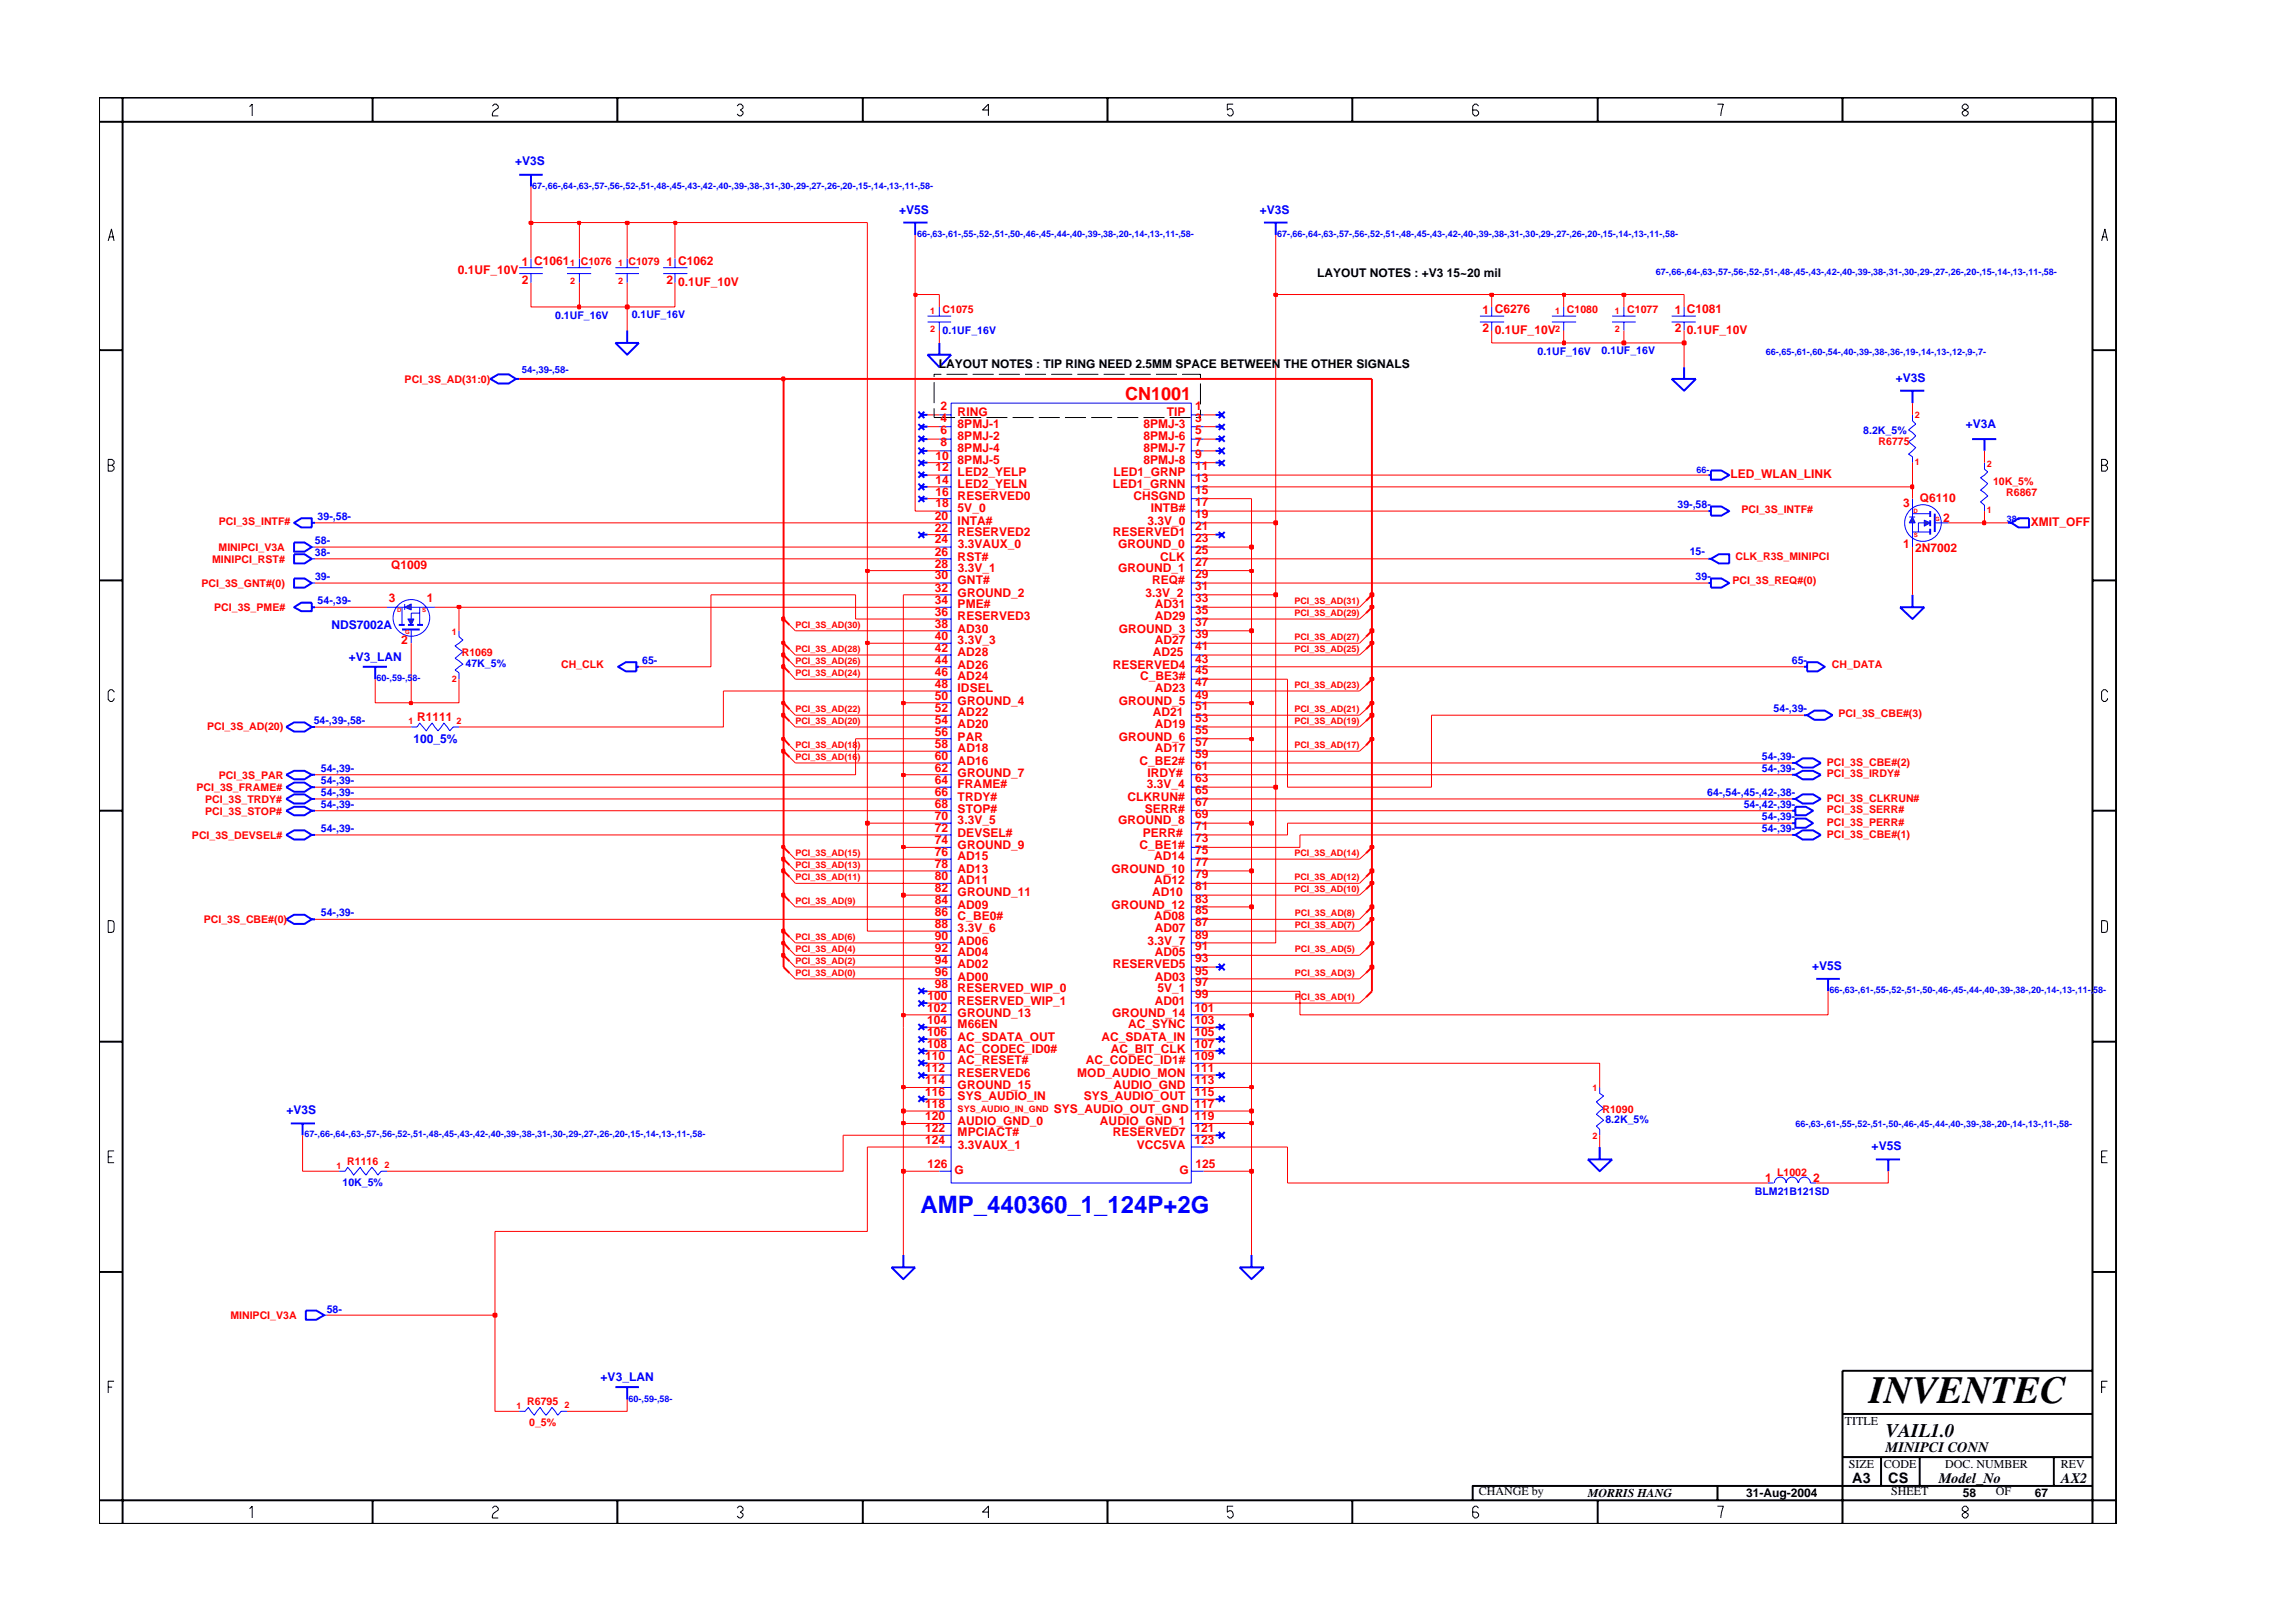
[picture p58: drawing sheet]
<svg xmlns="http://www.w3.org/2000/svg" width="297mm" height="210mm" viewBox="0 0 297 210" stroke-linecap="round" stroke-linejoin="round" font-family="sans-serif">
<defs><g id="words">
<text font-size="5" x="241.8" y="181.6">INVENTEC</text>
<text font-size="3.1" fill="#00f" x="119.1" y="157">AMP_440360_1_124P+2G</text>
<text font-size="2.5" x="244" y="185.9">VAIL1.0</text>
<text font-size="2.3" fill="#f00" x="145.6" y="51.7">CN1001</text>
<g font-size="1.9">
<text x="239.6" y="191.9">A3</text>
<text x="244" y="187.9">MINIPCI CONN</text>
<text x="244.3" y="192">CS</text>
<text x="250.8" y="191.9">Model_No</text>
<text x="266.6" y="191.9">AX2</text>
</g>
<g font-size="1.6" fill="#00f">
<text x="66.6" y="21.4">+V3S</text>
<text x="116.3" y="27.7">+V5S</text>
<text x="163" y="27.7">+V3S</text>
<text x="245.3" y="49.4">+V3S</text>
<text x="254.3" y="55.4">+V3A</text>
<text x="42.9" y="81.4">NDS7002A</text>
<text x="45.1" y="85.5">+V3_LAN</text>
<text x="53.5" y="96.1">100_5%</text>
<text x="234.4" y="125.6">+V5S</text>
<text x="37.1" y="144.2">+V3S</text>
<text x="242.1" y="148.8">+V5S</text>
<text x="77.7" y="178.7">+V3_LAN</text>
</g>
<g font-size="1.6" fill="#f00">
<text x="59.2" y="35.5">0.1UF_10V</text>
<text x="67.5" y="34.5">1 C1061</text>
<text x="86.2" y="34.5">1 C1062</text>
<text x="67.5" y="36.8">2</text>
<text x="86.2" y="36.8">2</text>
<text x="87.7" y="37">0.1UF_10V</text>
<text x="191.8" y="40.7">1 C6276</text>
<text x="216.7" y="40.7">1 C1081</text>
<text x="191.8" y="43">2</text>
<text x="193.4" y="43.2">0.1UF_10V</text>
<text x="216.7" y="43">2</text>
<text x="218.2" y="43.2">0.1UF_10V</text>
<text x="121.7" y="53.1">2</text>
<text x="123.9" y="53.8">RING</text>
<text x="150.9" y="53.8">TIP</text>
<text x="154.6" y="53.1">1</text>
<text x="121" y="59.5">10</text>
<text x="121.7" y="54.7">4</text>
<text x="121.7" y="56.2">6</text>
<text x="121.7" y="57.7">8</text>
<text x="123.9" y="55.4">8PMJ-1</text>
<text x="123.9" y="57">8PMJ-2</text>
<text x="123.9" y="58.5">8PMJ-4</text>
<text x="147.9" y="55.4">8PMJ-3</text>
<text x="147.9" y="57">8PMJ-6</text>
<text x="147.9" y="58.5">8PMJ-7</text>
<text x="154.6" y="54.7">3</text>
<text x="154.6" y="56.2">5</text>
<text x="154.6" y="57.7">7</text>
<text x="154.6" y="59.3">9</text>
<text x="121" y="65.7">18</text>
<text x="121" y="64.1">16</text>
<text x="121" y="62.6">14</text>
<text x="121" y="61">12</text>
<text x="123.9" y="60.1">8PMJ-5</text>
<text x="123.9" y="64.8">RESERVED0</text>
<text x="123.9" y="63.2">LED2_YELN</text>
<text x="123.9" y="61.6">LED2_YELP</text>
<text x="144" y="63.2">LED1_GRNN</text>
<text x="144" y="61.6">LED1_GRNP</text>
<text x="146.6" y="64.8">CHSGND</text>
<text x="147.9" y="60.1">8PMJ-8</text>
<text x="154.6" y="64">15</text>
<text x="154.6" y="65.5">17</text>
<text x="154.6" y="62.4">13</text>
<text x="154.6" y="60.8">11</text>
<text x="223.9" y="61.8">LED_WLAN_LINK</text>
<text x="246.2" y="65.6">3</text>
<text x="248.4" y="65">Q6110</text>
<text x="120.9" y="71.9">26</text>
<text x="120.9" y="68.8">22</text>
<text x="120.9" y="67.3">20</text>
<text x="120.9" y="70.3">24</text>
<text x="123.9" y="66.3">5V_0</text>
<text x="123.9" y="69.4">RESERVED2</text>
<text x="123.9" y="67.9">INTA#</text>
<text x="123.9" y="70.9">3.3VAUX_0</text>
<text x="143.9" y="69.4">RESERVED1</text>
<text x="144.6" y="70.9">GROUND_0</text>
<text x="148.4" y="67.9">3.3V_0</text>
<text x="148.9" y="66.3">INTB#</text>
<text x="154.6" y="70.2">23</text>
<text x="154.6" y="71.7">25</text>
<text x="154.6" y="68.6">21</text>
<text x="154.6" y="67">19</text>
<text x="246.2" y="70.9">1</text>
<text x="247.8" y="71.5">2N7002</text>
<text x="251.4" y="67.5">2</text>
<text x="262.7" y="68.1">XMIT_OFF</text>
<text x="50.3" y="77.9">3</text>
<text x="50.6" y="73.6">Q1009</text>
<text x="55.2" y="77.9">1</text>
<text x="120.9" y="75">30</text>
<text x="120.9" y="76.6">32</text>
<text x="120.9" y="73.5">28</text>
<text x="123.9" y="75.6">GNT#</text>
<text x="123.9" y="77.2">GROUND_2</text>
<text x="123.9" y="72.6">RST#</text>
<text x="123.9" y="74.1">3.3V_1</text>
<text x="144.6" y="74.1">GROUND_1</text>
<text x="148.2" y="77.2">3.3V_2</text>
<text x="149" y="75.6">REQ#</text>
<text x="150.1" y="72.6">CLK</text>
<text x="154.6" y="77.9">33</text>
<text x="154.6" y="73.3">27</text>
<text x="154.6" y="74.8">29</text>
<text x="154.6" y="76.3">31</text>
<text x="51.9" y="83.4">2</text>
<text x="120.9" y="81.2">38</text>
<text x="120.9" y="78.1">34</text>
<text x="120.9" y="79.7">36</text>
<text x="120.9" y="82.8">40</text>
<text x="123.9" y="81.9">AD30</text>
<text x="123.9" y="78.7">PME#</text>
<text x="123.9" y="80.3">RESERVED3</text>
<text x="123.9" y="83.4">3.3V_3</text>
<text x="144.7" y="81.9">GROUND_3</text>
<text x="149.4" y="80.3">AD29</text>
<text x="149.4" y="78.7">AD31</text>
<text x="149.4" y="83.4">AD27</text>
<text x="154.6" y="79.5">35</text>
<text x="154.6" y="82.6">39</text>
<text x="154.6" y="81">37</text>
<text x="120.9" y="84.4">42</text>
<text x="120.9" y="89">48</text>
<text x="120.9" y="85.9">44</text>
<text x="120.9" y="87.4">46</text>
<text x="123.9" y="84.9">AD28</text>
<text x="123.9" y="89.6">IDSEL</text>
<text x="123.9" y="86.5">AD26</text>
<text x="123.9" y="88">AD24</text>
<text x="143.9" y="86.5">RESERVED4</text>
<text x="147.5" y="88">C_BE3#</text>
<text x="149.1" y="84.9">AD25</text>
<text x="149.4" y="89.6">AD23</text>
<text x="154.6" y="87.3">45</text>
<text x="154.6" y="84.1">41</text>
<text x="154.6" y="88.8">47</text>
<text x="154.6" y="85.7">43</text>
<text x="54" y="93.3">R1111</text>
<text x="120.9" y="90.6">50</text>
<text x="120.9" y="92.1">52</text>
<text x="120.9" y="93.7">54</text>
<text x="120.9" y="95.2">56</text>
<text x="123.9" y="91.2">GROUND_4</text>
<text x="123.9" y="92.7">AD22</text>
<text x="123.9" y="94.2">AD20</text>
<text x="123.9" y="95.8">PAR</text>
<text x="144.7" y="91.2">GROUND_5</text>
<text x="144.7" y="95.8">GROUND_6</text>
<text x="149.1" y="92.7">AD21</text>
<text x="149.4" y="94.2">AD19</text>
<text x="154.6" y="90.4">49</text>
<text x="154.6" y="95.1">55</text>
<text x="154.6" y="91.9">51</text>
<text x="154.6" y="93.4">53</text>
<text x="120.9" y="101.4">64</text>
<text x="120.9" y="99.9">62</text>
<text x="120.9" y="96.7">58</text>
<text x="120.9" y="98.4">60</text>
<text x="123.9" y="100.5">GROUND_7</text>
<text x="123.9" y="97.4">AD18</text>
<text x="123.9" y="99">AD16</text>
<text x="147.4" y="99">C_BE2#</text>
<text x="148.4" y="100.5">IRDY#</text>
<text x="149.4" y="97.4">AD17</text>
<text x="154.6" y="98.1">59</text>
<text x="154.6" y="96.6">57</text>
<text x="154.6" y="99.7">61</text>
<text x="154.6" y="101.2">63</text>
<text x="120.9" y="107.7">72</text>
<text x="120.9" y="104.5">68</text>
<text x="120.9" y="106.1">70</text>
<text x="120.9" y="103">66</text>
<text x="123.9" y="102">FRAME#</text>
<text x="123.9" y="105.1">STOP#</text>
<text x="123.9" y="106.7">3.3V_5</text>
<text x="123.9" y="103.6">TRDY#</text>
<text x="144.6" y="106.7">GROUND_8</text>
<text x="145.9" y="103.6">CLKRUN#</text>
<text x="148.1" y="105.1">SERR#</text>
<text x="148.4" y="102">3.3V_4</text>
<text x="154.6" y="102.8">65</text>
<text x="154.6" y="105.9">69</text>
<text x="154.6" y="104.4">67</text>
<text x="154.6" y="107.4">71</text>
<text x="120.9" y="112.3">78</text>
<text x="120.9" y="113.8">80</text>
<text x="120.9" y="110.8">76</text>
<text x="120.9" y="109.2">74</text>
<text x="123.9" y="112.9">AD13</text>
<text x="123.9" y="111.3">AD15</text>
<text x="123.9" y="108.3">DEVSEL#</text>
<text x="123.9" y="109.8">GROUND_9</text>
<text x="143.8" y="112.9">GROUND_10</text>
<text x="147.4" y="109.8">C_BE1#</text>
<text x="147.8" y="108.3">PERR#</text>
<text x="149.3" y="111.3">AD14</text>
<text x="154.6" y="113.7">79</text>
<text x="154.6" y="110.5">75</text>
<text x="154.6" y="109">73</text>
<text x="154.6" y="112.1">77</text>
<text x="120.9" y="117">84</text>
<text x="120.9" y="118.5">86</text>
<text x="120.9" y="115.5">82</text>
<text x="123.9" y="114.5">AD11</text>
<text x="123.9" y="117.6">AD09</text>
<text x="123.9" y="119.1">C_BE0#</text>
<text x="123.9" y="116">GROUND_11</text>
<text x="143.8" y="117.6">GROUND_12</text>
<text x="149" y="116">AD10</text>
<text x="149.3" y="114.5">AD12</text>
<text x="149.3" y="119.1">AD08</text>
<text x="154.6" y="115.2">81</text>
<text x="154.6" y="119.9">87</text>
<text x="154.6" y="118.3">85</text>
<text x="154.6" y="116.8">83</text>
<text x="120.9" y="121.6">90</text>
<text x="120.9" y="123.2">92</text>
<text x="120.9" y="124.8">94</text>
<text x="120.9" y="120.1">88</text>
<text x="123.9" y="122.3">AD06</text>
<text x="123.9" y="123.8">AD04</text>
<text x="123.9" y="125.3">AD02</text>
<text x="123.9" y="120.6">3.3V_6</text>
<text x="143.9" y="125.3">RESERVED5</text>
<text x="148.4" y="122.3">3.3V_7</text>
<text x="149.4" y="120.6">AD07</text>
<text x="149.4" y="123.8">AD05</text>
<text x="154.6" y="121.5">89</text>
<text x="154.6" y="123">91</text>
<text x="154.6" y="124.5">93</text>
<text x="119.9" y="130.9">102</text>
<text x="120" y="129.4">100</text>
<text x="120.9" y="126.3">96</text>
<text x="120.9" y="127.8">98</text>
<text x="123.9" y="126.9">AD00</text>
<text x="123.9" y="131.6">GROUND_13</text>
<text x="123.9" y="128.4">RESERVED_WIP_0</text>
<text x="123.9" y="130">RESERVED_WIP_1</text>
<text x="143.9" y="131.6">GROUND_14</text>
<text x="149.4" y="126.9">AD03</text>
<text x="149.4" y="130">AD01</text>
<text x="149.7" y="128.4">5V_1</text>
<text x="154.5" y="130.9">101</text>
<text x="154.6" y="127.6">97</text>
<text x="154.6" y="126.1">95</text>
<text x="154.6" y="129.2">99</text>
<text x="119.7" y="137.1">110</text>
<text x="119.9" y="135.6">108</text>
<text x="119.9" y="134.1">106</text>
<text x="119.9" y="132.5">104</text>
<text x="123.9" y="136.2">AC_CODEC_ID0#</text>
<text x="123.9" y="137.7">AC_RESET#</text>
<text x="123.9" y="134.7">AC_SDATA_OUT</text>
<text x="123.9" y="133.1">M66EN</text>
<text x="140.5" y="137.7">AC_CODEC_ID1#</text>
<text x="142.5" y="134.7">AC_SDATA_IN</text>
<text x="143.7" y="136.2">AC_BIT_CLK</text>
<text x="145.9" y="133.1">AC_SYNC</text>
<text x="154.5" y="135.6">107</text>
<text x="154.5" y="137.1">109</text>
<text x="154.5" y="134.1">105</text>
<text x="154.5" y="132.5">103</text>
<text x="119.7" y="140.3">114</text>
<text x="119.7" y="141.9">116</text>
<text x="119.7" y="143.4">118</text>
<text x="119.7" y="138.7">112</text>
<text x="123.9" y="140.9">GROUND_15</text>
<text x="123.9" y="142.4">SYS_AUDIO_IN</text>
<text x="123.9" y="139.4">RESERVED6</text>
<text x="139.4" y="139.4">MOD_AUDIO_MON</text>
<text x="140.2" y="142.4">SYS_AUDIO_OUT</text>
<text x="144" y="140.9">AUDIO_GND</text>
<text x="154.5" y="140.3">113</text>
<text x="154.5" y="138.7">111</text>
<text x="154.5" y="141.9">115</text>
<text x="154.5" y="143.4">117</text>
<text x="119.7" y="144.9">120</text>
<text x="119.7" y="146.5">122</text>
<text x="119.7" y="148.1">124</text>
<text x="123.9" y="145.5">AUDIO_GND_0</text>
<text x="123.9" y="147.1">MPCIACT#</text>
<text x="123.9" y="148.7">3.3VAUX_1</text>
<text x="136.3" y="144">SYS_AUDIO_OUT_GND</text>
<text x="142.3" y="145.5">AUDIO_GND_1</text>
<text x="143.9" y="147.1">RESERVED7</text>
<text x="147.1" y="148.7">VCC5VA</text>
<text x="154.5" y="144.9">119</text>
<text x="154.5" y="146.5">121</text>
<text x="154.5" y="148.1">123</text>
<text x="120" y="151.1">126</text>
<text x="123.5" y="152">G</text>
<text x="152.6" y="152">G</text>
<text x="154.7" y="151.1">125</text>
<text x="228.4" y="152.9">1</text>
<text x="234.6" y="152.9">2</text>
</g>
<g font-size="1.6">
<text x="170.4" y="35.8">LAYOUT NOTES : +V3 15~20 mil</text>
<text x="121.4" y="47.7">LAYOUT NOTES : TIP RING NEED 2.5MM SPACE BETWEEN THE OTHER SIGNALS</text>
<text x="238.7" y="184.4">TITLE</text>
<text x="239.2" y="190">SIZE</text>
<text x="243.7" y="190">CODE</text>
<text x="251.6" y="190">DOC. NUMBER</text>
<text x="266.6" y="190">REV</text>
<text x="191.3" y="193.5">CHANGE by</text>
<text x="205.4" y="193.7">MORRIS HANG</text>
<text x="225.9" y="193.7">31-Aug-2004</text>
<text x="244.7" y="193.5">SHEET</text>
<text x="253.9" y="193.7">58</text>
<text x="258.2" y="193.5">OF</text>
<text x="263.3" y="193.7">67</text>
</g>
<g font-size="1.4" fill="#f00">
<text x="75.1" y="34.3">C1076</text>
<text x="81.3" y="34.3">C1079</text>
<text x="121.9" y="40.5">C1075</text>
<text x="202.7" y="40.5">C1080</text>
<text x="210.5" y="40.5">C1077</text>
<text x="52.4" y="49.5">PCI_3S_AD(31:0)</text>
<text x="243" y="57.6">R6775</text>
<text x="257.8" y="62.8">10K_5%</text>
<text x="259.6" y="64.2">R6867</text>
<text x="28.3" y="71.3">MINIPCI_V3A</text>
<text x="28.3" y="68">PCI_3S_INTF#</text>
<text x="225.3" y="66.4">PCI_3S_INTF#</text>
<text x="26.1" y="76">PCI_3S_GNT#(0)</text>
<text x="27.4" y="72.8">MINIPCI_RST#</text>
<text x="224.1" y="75.5">PCI_3S_REQ#(0)</text>
<text x="224.5" y="72.5">CLK_R3S_MINIPCI</text>
<text x="27.7" y="79.1">PCI_3S_PME#</text>
<text x="59.7" y="84.9">R1069</text>
<text x="72.6" y="86.5">CH_CLK</text>
<text x="237" y="86.5">CH_DATA</text>
<text x="26.8" y="94.4">PCI_3S_AD(20)</text>
<text x="237.9" y="92.8">PCI_3S_CBE#(3)</text>
<text x="28.3" y="100.8">PCI_3S_PAR</text>
<text x="236.3" y="100.6">PCI_3S_IRDY#</text>
<text x="236.3" y="99.1">PCI_3S_CBE#(2)</text>
<text x="25.4" y="102.4">PCI_3S_FRAME#</text>
<text x="26.5" y="103.9">PCI_3S_TRDY#</text>
<text x="26.5" y="105.4">PCI_3S_STOP#</text>
<text x="236.3" y="103.7">PCI_3S_CLKRUN#</text>
<text x="236.3" y="105.2">PCI_3S_SERR#</text>
<text x="236.3" y="106.9">PCI_3S_PERR#</text>
<text x="24.8" y="108.6">PCI_3S_DEVSEL#</text>
<text x="236.3" y="108.4">PCI_3S_CBE#(1)</text>
<text x="26.4" y="119.5">PCI_3S_CBE#(0)</text>
<text x="207.3" y="144">R1090</text>
<text x="44.9" y="150.8">R1116</text>
<text x="229.9" y="152.2">L1002</text>
<text x="29.8" y="170.7">MINIPCI_V3A</text>
<text x="68.2" y="181.9">R6795</text>
<text x="68.5" y="184.6">0_5%</text>
</g>
<g font-size="1.4" fill="#00f">
<text x="71.8" y="41.2">0.1UF_16V</text>
<text x="81.7" y="41.2">0.1UF_16V</text>
<text x="121.9" y="43.2">0.1UF_16V</text>
<text x="198.9" y="46">0.1UF_16V</text>
<text x="207.2" y="45.8">0.1UF_16V</text>
<text x="241.1" y="56.2">8.2K_5%</text>
<text x="217" y="65.7">39-,58-</text>
<text x="40.8" y="70.4">58-</text>
<text x="40.8" y="72">38-</text>
<text x="41.1" y="67.3">39-,58-</text>
<text x="218.6" y="71.8">15-</text>
<text x="40.8" y="75">39-</text>
<text x="219.4" y="75">39-</text>
<text x="41.1" y="78.2">54-,39-</text>
<text x="60.2" y="86.3">47K_5%</text>
<text x="83.1" y="86">65-</text>
<text x="231.8" y="86">65-</text>
<text x="40.6" y="93.7">54-,39-,58-</text>
<text x="229.5" y="92.1">54-,39-</text>
<text x="41.5" y="101.4">54-,39-</text>
<text x="41.5" y="99.9">54-,39-</text>
<text x="227.9" y="98.4">54-,39-</text>
<text x="227.9" y="99.9">54-,39-</text>
<text x="41.5" y="104.6">54-,39-</text>
<text x="41.5" y="107.7">54-,39-</text>
<text x="41.5" y="103.1">54-,39-</text>
<text x="220.9" y="103.1">64-,54-,45-,42-,38-</text>
<text x="225.6" y="104.6">54-,42-,39-</text>
<text x="227.9" y="107.7">54-,39-</text>
<text x="227.9" y="106.1">54-,39-</text>
<text x="41.5" y="118.5">54-,39-</text>
<text x="207.7" y="145.4">8.2K_5%</text>
<text x="44.3" y="153.5">10K_5%</text>
<text x="227" y="154.7">BLM21B121SD</text>
<text x="42.3" y="169.9">58-</text>
</g>
<g font-size="1.2" fill="#00f">
<text x="68.9" y="24.4">67-,66-,64-,63-,57-,56-,52-,51-,48-,45-,43-,42-,40-,39-,38-,31-,30-,29-,27-,26-,20-,15-,14-,13-,11-,58-</text>
<text x="118.6" y="30.7">66-,63-,61-,55-,52-,51-,50-,46-,45-,44-,40-,39-,38-,20-,14-,13-,11-,58-</text>
<text x="165.2" y="30.7">67-,66-,64-,63-,57-,56-,52-,51-,48-,45-,43-,42-,40-,39-,38-,31-,30-,29-,27-,26-,20-,15-,14-,13-,11-,58-</text>
<text x="214.2" y="35.6">67-,66-,64-,63-,57-,56-,52-,51-,48-,45-,43-,42-,40-,39-,38-,31-,30-,29-,27-,26-,20-,15-,14-,13-,11-,58-</text>
<text x="228.5" y="45.9">66-,65-,61-,60-,54-,40-,39-,38-,36-,19-,14-,13-,12-,9-,7-</text>
<text x="67.5" y="48.3">54-,39-,58-</text>
<text x="219.5" y="61.2">66-</text>
<text x="259.6" y="67.5">38-</text>
<text x="48.7" y="88.2">60-,59-,58-</text>
<text x="236.7" y="128.5">66-,63-,61-,55-,52-,51-,50-,46-,45-,44-,40-,39-,38-,20-,14-,13-,11-,58-</text>
<text x="39.4" y="147.2">67-,66-,64-,63-,57-,56-,52-,51-,48-,45-,43-,42-,40-,39-,38-,31-,30-,29-,27-,26-,20-,15-,14-,13-,11-,58-</text>
<text x="232.3" y="145.8">66-,63-,61-,55-,52-,51-,50-,46-,45-,44-,40-,39-,38-,20-,14-,13-,11-,58-</text>
<text x="81.3" y="181.4">60-,59-,58-</text>
</g>
<g font-size="1.2" fill="#f00">
<text x="73.8" y="34.5">1</text>
<text x="80" y="34.5">1</text>
<text x="73.8" y="36.8">2</text>
<text x="80" y="36.8">2</text>
<text x="120.3" y="40.7">1</text>
<text x="201.2" y="40.7">1</text>
<text x="208.9" y="40.7">1</text>
<text x="120.3" y="43">2</text>
<text x="201.2" y="43">2</text>
<text x="208.9" y="43">2</text>
<text x="247.7" y="54.1">2</text>
<text x="247.7" y="60.1">1</text>
<text x="257" y="60.4">2</text>
<text x="257" y="66.4">1</text>
<text x="58.4" y="82.2">1</text>
<text x="102.9" y="81.3">PCI_3S_AD(30)</text>
<text x="167.5" y="78.2">PCI_3S_AD(31)</text>
<text x="167.5" y="79.7">PCI_3S_AD(29)</text>
<text x="167.5" y="82.8">PCI_3S_AD(27)</text>
<text x="58.4" y="88.2">2</text>
<text x="102.9" y="84.3">PCI_3S_AD(28)</text>
<text x="102.9" y="86">PCI_3S_AD(26)</text>
<text x="102.9" y="87.5">PCI_3S_AD(24)</text>
<text x="167.5" y="84.3">PCI_3S_AD(25)</text>
<text x="167.5" y="89">PCI_3S_AD(23)</text>
<text x="52.9" y="93.7">1</text>
<text x="59" y="93.7">2</text>
<text x="102.9" y="92.1">PCI_3S_AD(22)</text>
<text x="102.9" y="93.7">PCI_3S_AD(20)</text>
<text x="167.5" y="92.1">PCI_3S_AD(21)</text>
<text x="167.5" y="93.7">PCI_3S_AD(19)</text>
<text x="102.9" y="96.8">PCI_3S_AD(18)</text>
<text x="102.9" y="98.4">PCI_3S_AD(16)</text>
<text x="167.5" y="96.8">PCI_3S_AD(17)</text>
<text x="102.9" y="112.4">PCI_3S_AD(13)</text>
<text x="102.9" y="113.9">PCI_3S_AD(11)</text>
<text x="102.9" y="110.8">PCI_3S_AD(15)</text>
<text x="167.5" y="110.8">PCI_3S_AD(14)</text>
<text x="167.5" y="113.9">PCI_3S_AD(12)</text>
<text x="102.9" y="117">PCI_3S_AD(9)</text>
<text x="167.5" y="115.4">PCI_3S_AD(10)</text>
<text x="167.5" y="118.5">PCI_3S_AD(8)</text>
<text x="102.9" y="121.7">PCI_3S_AD(6)</text>
<text x="102.9" y="123.2">PCI_3S_AD(4)</text>
<text x="102.9" y="124.7">PCI_3S_AD(2)</text>
<text x="167.5" y="120.1">PCI_3S_AD(7)</text>
<text x="167.5" y="123.2">PCI_3S_AD(5)</text>
<text x="102.9" y="126.3">PCI_3S_AD(0)</text>
<text x="167.5" y="126.3">PCI_3S_AD(3)</text>
<text x="167.5" y="129.5">PCI_3S_AD(1)</text>
<text x="123.9" y="143.9">SYS_AUDIO_IN_GND</text>
<text x="206" y="141.2">1</text>
<text x="206" y="147.3">2</text>
<text x="43.5" y="151.2">1</text>
<text x="49.7" y="151.1">2</text>
<text x="66.8" y="182.3">1</text>
<text x="73" y="182.2">2</text>
</g>
<g font-size=".8" fill="#f00">
<text x="247.5" y="66.3">D</text>
<text x="247.6" y="69.5">S</text>
<text x="250.4" y="67.4">G</text>
<text x="51.4" y="79.2">D</text>
<text x="52.4" y="82">G</text>
<text x="54.6" y="79.2">S</text>
</g>
</g></defs>
<g fill="none" stroke="#00f" stroke-width=".25">
<path d="M38 70.2h1.4l.9 .6-.9 .6h-1.4zM38 71.7h1.4l.9 .6-.9 .6h-1.4zM38 74.9h1.4l.9 .6-.9 .5h-1.4zM221 72.3h.3M221.3 72.3l1.1-.6h1.3v1.2h-1.3zM250.3 66.5v2.3M259.8 67.7h.4M260.2 67.7l.9-.6h1.4v1.2h-1.4zM37 101.9l1-.6h1.4l.9 .6-.9 .6h-1.4zM37 108l1-.5h1.4l.9 .5-.9 .6h-1.4zM40.3 101.9h.5M40.3 108h.5"/>
<path d="M231.8 104.9h.5M232.3 104.4h1.3l1 .5-1 .6h-1.3zM37.6 145.4h3.2M39.1 145.4v1.5M115.3 164h3.1l-1.5 1.5zM116.9 162.4v1.6"/>
</g>
<g fill="none" stroke="#00f" stroke-width=".13">
<path d="M73.3 34.6h3.2M73.3 35.4h3.2M75 33.5v1.1M75 35.4v1.2M121.5 39.7v1.2M120 40.9h3M120 41.7h3M121.5 41.7v1.1M40.3 70.8h.5M40.3 72.3h.5M40.3 75.5h.5M250.3 67.7h1.8"/>
<path d="M43.9 151.6h.7l.4-.5 .7 1 .9-1 .8 1 .7-1 .8 1 .4-.5h.8M67.2 182.6h.7l.5-.5 .7 1 .8-1 .7 1 .8-1 .8 1 .4-.5h.7"/>
</g>
<path d="M102.1 85.5l.8 .8M102.1 111.9l.8 .8M102.1 122.9l.8 .7" fill="none" stroke="#f00" stroke-width=".13"/>
<path d="M101.4 84.8l.7 .7M101.4 111.2l.7 .7M101.4 122l.7 .9" fill="none" stroke="#f00" stroke-width=".25"/>
<path d="M247.4 66.9l.4 .8h-.8z" fill-rule="evenodd" fill="#3c3cc8" stroke="#00f" stroke-width=".13"/>
<path d="M247 66.9h.8" fill="none" stroke="#00f" stroke-width=".13"/>
<path d="M248.9 67.3l.8 .4-.8 .4z" fill-rule="evenodd" fill="#3c3cc8" stroke="#00f" stroke-width=".13"/>
<path d="M255.1 56.8h3.2M256.7 56.8v1.5M221 75.5h.3M221.3 74.9h1.4l1 .6-1 .5h-1.4zM249.7 66.1v.8M249.7 67.3v.8M249.7 68.4v.8M52 81.5h2.3M37 100.3l1-.5h1.4l.9 .5-.9 .6h-1.4zM40.3 100.3h.5M79.6 179.5h3.1M81.1 179.5v1.6" fill="none" stroke="#00f" stroke-width=".25"/>
<g fill="none" stroke="#00f" stroke-width=".13">
<path d="M85.8 34.6h3.1M85.8 35.4h3.1M87.3 33.5v1.1M87.3 35.4v1.2M193 39.7v1.2M202.3 39.7v1.2M217.9 39.7v1.2M191.5 40.9h3.1M191.5 41.7h3.1M193 41.7v1.1M200.8 40.9h3.1M200.8 41.7h3.1"/>
<path d="M202.3 41.7v1.1M216.3 40.9h3.1M216.3 41.7h3.1M217.9 41.7v1.1M256.7 59.9v.8l.5 .4-1 .7 1 .8-1 .8 1 .8-1 .8 .5 .4v.7M247.4 68.8h2.3M247.4 66.5h2.3M247.4 64.5v2.4M247.4 67.7v3.1M248.9 67.7h-.7v1.1M53.2 81.5v1.7"/>
<circle cx="248.8" cy="67.7" r="2.37"/>
</g>
<path d="M102.1 84l.8 .8M102.1 98l.8 .7M176.7 88.7l-.8 .7M102.1 113.5l.8 .8M176.7 115.1l-.8 .7M102.1 125.9l.8 .8" fill="none" stroke="#f00" stroke-width=".13"/>
<path d="M101.4 83.2l.7 .8M101.4 97.2l.7 .8M177.5 87.9l-.8 .8M101.4 112.7l.7 .8M177.5 114.3l-.8 .8M101.4 125.2l.7 .7" fill="none" stroke="#f00" stroke-width=".25"/>
<path d="M52.4 78.6l.8-.4v.7z" fill-rule="evenodd" fill="#3c3cc8" stroke="#00f" stroke-width=".13"/>
<path d="M52.4 78.2v.7" fill="none" stroke="#00f" stroke-width=".13"/>
<path d="M52.8 80.1h.7l-.3 .8z" fill-rule="evenodd" fill="#3c3cc8" stroke="#00f" stroke-width=".13"/>
<g fill="none" stroke="#00f" stroke-width=".25">
<path d="M67.2 22.6h3M68.7 22.6v1.5M116.9 28.8h3.1M118.4 28.8v1.6M163.5 28.8h3.1M165 28.8v1.6M63.4 49l1.1-.6h1.3l.9 .6-.9 .6h-1.3zM66.7 49h.5M79.6 44.4h3.1l-1.6 1.5zM81.1 42.8v1.6M118.8 53.3l.8 .8M118.8 54.9l.8 .7"/>
<path d="M118.8 56.4l.8 .8M118.8 57.9l.8 .9M118.8 59.5l.8 .8M119.2 59.9h.8M119.2 53.7h.8M119.2 55.2h.8M119.2 56.8h.8M119.2 58.3h.8M119.6 53.3l-.8 .8M119.6 54.9l-.8 .7M119.6 56.4l-.8 .8M119.6 57.9l-.8 .9"/>
<path d="M119.6 59.5l-.8 .8M120 45.9h3l-1.5 1.6zM121.5 44.4v1.5M157.3 59.9h.7M157.3 53.7h.7M157.3 55.2h.7M157.3 56.8h.7M157.3 58.3h.7M157.7 59.5l.7 .8M157.7 53.3l.7 .8M157.7 54.9l.7 .7M157.7 56.4l.7 .8"/>
<path d="M157.7 57.9l.7 .9M158.4 59.5l-.7 .8M158.4 53.3l-.7 .8M158.4 54.9l-.7 .7M158.4 56.4l-.7 .8M158.4 57.9l-.7 .9M216.3 49h3.1l-1.5 1.6zM217.9 47.5v1.5M245.8 50.6h3.1M247.4 50.6v1.6M38 78.6l1-.6h1.3v1.1h-1.3zM38 67.7l1-.6h1.3v1.2h-1.3z"/>
<path d="M40.3 78.6h.5M40.3 67.7h.5M118.8 68.8l.8 .8M118.8 61.1l.8 .7M118.8 62.6l.8 .8M118.8 64.2l.8 .8M119.2 69.2h.8M119.2 61.5h.8M119.2 63h.8M119.2 64.5h.8M119.6 68.8l-.8 .8M119.6 61.1l-.8 .7"/>
<path d="M119.6 62.6l-.8 .8M119.6 64.2l-.8 .8M157.3 69.2h.7M157.7 68.8l.7 .8M158.4 68.8l-.7 .8M221 66.1h.3M221 61.5h.3M221.3 65.5h1.4l1 .6-1 .6h-1.4zM221.3 60.9h1.4l1 .6-1 .6h-1.4zM245.8 78.6h3.1l-1.5 1.5zM247.4 77v1.6M37 94.1l1-.6h1.4l.9 .6-.9 .6h-1.4z"/>
<path d="M40.3 94.1h.5M46.9 86.3h3.2M48.5 86.3v1.6M51.6 80.9h.8M52.8 80.9h.7M54 80.9h.7M80 86.3l1-.6h1.3v1.2h-1.3zM82.3 86.3h.4M231.8 98.7h.5M232.3 98.7l.9-.6h1.4l1 .6-1 .6h-1.4zM233.4 86.3h.4M233.4 92.6h.4"/>
<path d="M233.8 92.6l.9-.6h1.4l1 .6-1 .5h-1.4zM233.8 85.7h1.3l1 .6-1 .6h-1.3zM37 119l1-.6h1.4l.9 .6-.9 .6h-1.4zM37 103.4l1-.6h1.4l.9 .6-.9 .6h-1.4zM37 104.9l1-.5h1.4l.9 .5-.9 .6h-1.4zM40.3 103.4h.5M40.3 119h.5M40.3 104.9h.5M231.8 100.3h.5M231.8 103.4h.5M231.8 106.5h.5M231.8 108h.5"/>
<path d="M232.3 100.3l.9-.5h1.4l1 .5-1 .6h-1.4zM232.3 103.4l.9-.6h1.4l1 .6-1 .6h-1.4zM232.3 105.9h1.3l1 .6-1 .6h-1.3zM232.3 108l.9-.5h1.4l1 .5-1 .6h-1.4zM118.8 127.9l.8 .7M118.8 129.5l.8 .7M118.8 132.5l.8 .8M118.8 134.1l.8 .8M118.8 135.7l.8 .7M118.8 137.2l.8 .7M118.8 138.8l.8 .7M119.2 132.9h.8"/>
<path d="M119.2 134.5h.8M119.2 136h.8M119.2 139.1h.8M119.2 128.3h.8M119.2 129.8h.8M119.2 137.6h.8M119.6 127.9l-.8 .7M119.6 129.5l-.8 .7M119.6 132.5l-.8 .8M119.6 134.1l-.8 .8M119.6 135.7l-.8 .7M119.6 137.2l-.8 .7"/>
<path d="M119.6 138.8l-.8 .7M157.3 125.2h.7M157.3 132.9h.7M157.3 134.5h.7M157.3 136h.7M157.3 139.1h.7M157.7 124.7l.7 .9M157.7 132.5l.7 .8M157.7 134.1l.7 .8M157.7 135.7l.7 .7M157.7 138.8l.7 .7M158.4 124.7l-.7 .9"/>
<path d="M158.4 132.5l-.7 .8M158.4 134.1l-.7 .8M158.4 135.7l-.7 .7M158.4 138.8l-.7 .7M235 126.7h3M236.5 126.7v1.6M118.8 141.8l.8 .8M119.2 142.3h.8M119.6 141.8l-.8 .8M157.3 142.3h.7M157.3 146.9h.7M157.7 141.8l.7 .8"/>
<path d="M157.7 146.5l.7 .8M158.4 141.8l-.7 .8M158.4 146.5l-.7 .8M205.4 150h3.2l-1.6 1.6zM207 148.4v1.6M242.7 150h3.1M244.3 150v1.6M39.6 169.6h1.3l1 .6-1 .6h-1.3zM160.4 164h3.1l-1.6 1.5zM161.9 162.4v1.6"/>
</g>
<g fill="none" stroke="#00f" stroke-width=".13">
<path d="M67.2 34.6h3M67.2 35.4h3M68.7 33.5v1.1M68.7 35.4v1.2M79.6 34.6h3.1M79.6 35.4h3.1M81.1 33.5v1.1M81.1 35.4v1.2M210.1 39.7v1.2M121.5 53.7h1.5M121.5 55.2h1.5M121.5 56.8h1.5"/>
<path d="M121.5 58.3h1.5M121.5 59.9h1.5M123 52.2h31.1v100.9h-31.1zM154.1 53.7h1.6M154.1 55.2h1.6M154.1 56.8h1.6M154.1 58.3h1.6M154.1 59.9h1.6M208.6 40.9h3M208.6 41.7h3M210.1 41.7v1.1M247.4 53.7v.8l.4 .4-.9 .7 .9 .8-.9 .8 .9 .7-.9 .9 .5 .3v.8"/>
<path d="M50.1 78.6h2.3M52 78.6v2.3M53.2 78.6h3M54.3 78.6v2.3M54.3 79.3h-1.1v.8M121.5 78.6h1.5M121.5 61.5h1.5M121.5 63h1.5M121.5 64.5h1.5M121.5 66.1h1.5M121.5 67.7h1.5M121.5 69.2h1.5"/>
<path d="M121.5 70.8h1.5M121.5 72.3h1.5M121.5 73.8h1.5M121.5 75.5h1.5M121.5 77h1.5M154.1 78.6h1.6M154.1 61.5h1.6M154.1 63h1.6M154.1 64.5h1.6M154.1 66.1h1.6M154.1 67.7h1.6M154.1 69.2h1.6"/>
<path d="M154.1 70.8h1.6M154.1 72.3h1.6M154.1 73.8h1.6M154.1 75.5h1.6M154.1 77h1.6M53.2 94.1h.8l.3-.5 .8 1 .8-1 .8 1 .7-1 .8 1 .4-.5h.8M59.4 81.6v.8l.5 .4-1 .8 1 .7-1 .9 1 .8-1 .7 .5 .4v.8M121.5 94.1h1.5M121.5 80.1h1.5M121.5 81.6h1.5M121.5 83.2h1.5M121.5 84.8h1.5"/>
<path d="M121.5 86.3h1.5M121.5 87.9h1.5M121.5 89.4h1.5M121.5 90.9h1.5M121.5 92.6h1.5M121.5 95.6h1.5M121.5 97.2h1.5M121.5 98.7h1.5M154.1 94.1h1.6M154.1 80.1h1.6M154.1 81.6h1.6M154.1 83.2h1.6"/>
<path d="M154.1 84.8h1.6M154.1 86.3h1.6M154.1 87.9h1.6M154.1 89.4h1.6M154.1 90.9h1.6M154.1 92.6h1.6M154.1 95.6h1.6M154.1 97.2h1.6M154.1 98.7h1.6M121.5 100.3h1.5M121.5 101.9h1.5M121.5 103.4h1.5"/>
<path d="M121.5 104.9h1.5M121.5 106.5h1.5M121.5 108h1.5M121.5 109.7h1.5M121.5 111.2h1.5M121.5 112.7h1.5M121.5 114.3h1.5M121.5 115.8h1.5M121.5 117.4h1.5M121.5 119h1.5M154.1 100.3h1.6M154.1 101.9h1.6"/>
<path d="M154.1 103.4h1.6M154.1 104.9h1.6M154.1 106.5h1.6M154.1 108h1.6M154.1 109.7h1.6M154.1 111.2h1.6M154.1 112.7h1.6M154.1 114.3h1.6M154.1 115.8h1.6M154.1 117.4h1.6M154.1 119h1.6M121.5 120.5h1.5"/>
<path d="M121.5 122h1.5M121.5 123.6h1.5M121.5 125.2h1.5M121.5 126.7h1.5M121.5 128.3h1.5M121.5 129.8h1.5M121.5 131.3h1.5M121.5 132.9h1.5M121.5 134.5h1.5M121.5 136h1.5M121.5 137.6h1.5M121.5 139.1h1.5"/>
<path d="M154.1 120.5h1.6M154.1 122h1.6M154.1 123.6h1.6M154.1 125.2h1.6M154.1 126.7h1.6M154.1 128.3h1.6M154.1 129.8h1.6M154.1 131.3h1.6M154.1 132.9h1.6M154.1 134.5h1.6M154.1 136h1.6M154.1 137.6h1.6"/>
<path d="M154.1 139.1h1.6M121.5 140.7h1.5M121.5 142.3h1.5M121.5 143.8h1.5M121.5 145.4h1.5M121.5 146.9h1.5M121.5 148.4h1.5M121.5 151.6h1.5M154.1 140.7h1.6M154.1 142.3h1.6M154.1 143.8h1.6M154.1 145.4h1.6"/>
<path d="M154.1 146.9h1.6M154.1 148.4h1.6M154.1 151.6h1.6M207 140.7v.8l.5 .3-1 .8 1 .8-1 .8 1 .8-1 .7 .5 .4v.8M228.7 153.1h.8M229.6 153.1a.76 .76 0 0 1 .7-.8 .76 .76 0 0 1 .8 .8 .76 .76 0 0 1 .7-.8 .76 .76 0 0 1 .8 .8M232.7 153.1a.76 .76 0 0 1 .8-.8 .76 .76 0 0 1 .7 .8h.8M41.9 170.2h.4"/>
<circle cx="53.2" cy="80" r="2.37"/>
</g>
<g fill="none" stroke="#f00" stroke-width=".13">
<path d="M176.7 79.3l-.8 .8M176.7 77.7l-.8 .9M102.1 87.1l.8 .8M102.1 93.3l.8 .8M102.1 91.8l.8 .8M102.1 80.9l.8 .7M102.1 96.4l.8 .8M176.7 96.4l-.8 .8M176.7 91.8l-.8 .8M176.7 84l-.8 .8M176.7 93.3l-.8 .8M176.7 82.4l-.8 .8"/>
<path d="M102.1 116.6l.8 .8M102.1 110.4l.8 .8M176.7 119.7l-.8 .8M176.7 113.5l-.8 .8M176.7 118.1l-.8 .9M176.7 110.4l-.8 .8M102.1 121.3l.8 .7M102.1 124.4l.8 .8M176.7 129l-.8 .8M176.7 122.9l-.8 .7M176.7 125.9l-.8 .8M42.3 170.2h21.7v12.4h3.2"/>
<path d="M81.1 181.1v1.5h-7.8"/>
</g>
<g fill="none" stroke="#f00" stroke-width=".25">
<path d="M177.5 78.6l-.8 .7M177.5 77l-.8 .7M101.4 86.3l.7 .8M101.4 92.6l.7 .7M101.4 90.9l.7 .9M101.4 80.1l.7 .8M101.4 95.6l.7 .8M177.5 95.6l-.8 .8M177.5 90.9l-.8 .9M177.5 83.2l-.8 .8M177.5 92.6l-.8 .7M177.5 81.6l-.8 .8"/>
<path d="M101.4 115.8l.7 .8M101.4 109.7l.7 .7M177.5 119l-.8 .7M177.5 112.7l-.8 .8M177.5 117.4l-.8 .7M177.5 109.7l-.8 .7M101.4 120.5l.7 .8M101.4 123.6l.7 .8M177.5 128.3l-.8 .7M177.5 122l-.8 .9M177.5 125.2l-.8 .7"/>
</g>
<path d="M63.9 170h.3v.4h-.3z" fill-rule="evenodd" fill="#8e2323" stroke="#f00" stroke-width=".25"/>
<path d="M63.9 170h.3v.4h-.3z" fill="none" stroke="#f00" stroke-width=".25"/>
<path d="M39.1 146.9v4.7h4.8M109.1 146.9v4.7h-59M112.2 148.4v11h-48.2v10.8M116.9 151.6v10.8M161.9 151.6v10.8M166.6 148.4v4.7h62.1M244.3 151.6v1.5h-9.3" fill="none" stroke="#f00" stroke-width=".13"/>
<path d="M116.7 151.4h.3v.3h-.3z" fill-rule="evenodd" fill="#8e2323" stroke="#f00" stroke-width=".25"/>
<path d="M116.7 151.4h.3v.3h-.3z" fill="none" stroke="#f00" stroke-width=".25"/>
<path d="M116.9 145.4v6.2h4.6M155.7 151.6h6.2" fill="none" stroke="#f00" stroke-width=".13"/>
<path d="M161.7 151.4h.4v.3h-.4z" fill-rule="evenodd" fill="#8e2323" stroke="#f00" stroke-width=".25"/>
<path d="M161.7 151.4h.4v.3h-.4z" fill="none" stroke="#f00" stroke-width=".25"/>
<path d="M109.1 146.9h12.4M112.2 148.4h9.3M155.7 148.4h10.9M155.7 146.9h1.6M161.9 145.4v6.2M207 146.9v1.5" fill="none" stroke="#f00" stroke-width=".13"/>
<path d="M116.7 145.2h.3v.3h-.3z" fill-rule="evenodd" fill="#8e2323" stroke="#f00" stroke-width=".25"/>
<path d="M116.7 145.2h.3v.3h-.3z" fill="none" stroke="#f00" stroke-width=".25"/>
<path d="M116.9 143.8v1.6h4.6M155.7 145.4h6.2" fill="none" stroke="#f00" stroke-width=".13"/>
<path d="M161.7 145.2h.4v.3h-.4z" fill-rule="evenodd" fill="#8e2323" stroke="#f00" stroke-width=".25"/>
<path d="M161.7 145.2h.4v.3h-.4z" fill="none" stroke="#f00" stroke-width=".25"/>
<path d="M161.9 143.8v1.6" fill="none" stroke="#f00" stroke-width=".13"/>
<path d="M116.7 143.6h.3v.3h-.3z" fill-rule="evenodd" fill="#8e2323" stroke="#f00" stroke-width=".25"/>
<path d="M116.7 143.6h.3v.3h-.3z" fill="none" stroke="#f00" stroke-width=".25"/>
<path d="M116.9 140.7v3.1h4.6M155.7 143.8h6.2" fill="none" stroke="#f00" stroke-width=".13"/>
<path d="M161.7 143.6h.4v.3h-.4z" fill-rule="evenodd" fill="#8e2323" stroke="#f00" stroke-width=".25"/>
<path d="M161.7 143.6h.4v.3h-.4z" fill="none" stroke="#f00" stroke-width=".25"/>
<path d="M120 142.3h1.5M155.7 142.3h1.6M161.9 140.7v3.1" fill="none" stroke="#f00" stroke-width=".13"/>
<path d="M116.7 140.6h.3v.2h-.3z" fill-rule="evenodd" fill="#8e2323" stroke="#f00" stroke-width=".25"/>
<path d="M116.7 140.6h.3v.2h-.3z" fill="none" stroke="#f00" stroke-width=".25"/>
<path d="M116.9 132.9v7.8h4.6M155.7 140.7h6.2" fill="none" stroke="#f00" stroke-width=".13"/>
<path d="M161.7 140.6h.4v.2h-.4z" fill-rule="evenodd" fill="#8e2323" stroke="#f00" stroke-width=".25"/>
<path d="M161.7 140.6h.4v.2h-.4z" fill="none" stroke="#f00" stroke-width=".25"/>
<path d="M116.9 131.3v1.6M120 139.1h1.5M120 137.6h1.5M120 136h1.5M120 134.5h1.5M120 132.9h1.5M155.7 137.6h51.3v3.1M155.7 139.1h1.6M155.7 136h1.6M155.7 134.5h1.6M155.7 132.9h1.6M161.9 131.3v9.4" fill="none" stroke="#f00" stroke-width=".13"/>
<path d="M116.7 131.2h.3v.3h-.3z" fill-rule="evenodd" fill="#8e2323" stroke="#f00" stroke-width=".25"/>
<path d="M116.7 131.2h.3v.3h-.3z" fill="none" stroke="#f00" stroke-width=".25"/>
<path d="M116.9 115.8v15.5h4.6M155.7 131.3h6.2" fill="none" stroke="#f00" stroke-width=".13"/>
<path d="M161.7 131.2h.4v.3h-.4z" fill-rule="evenodd" fill="#8e2323" stroke="#f00" stroke-width=".25"/>
<path d="M101.4 123.6v1.6M161.7 131.2h.4v.3h-.4zM177.5 125.2v3.1" fill="none" stroke="#f00" stroke-width=".25"/>
<path d="M161.9 117.4v13.9M102.9 126.7h18.6M102.9 125.2h18.6M120 129.8h1.5M120 128.3h1.5M155.7 128.3h12.5v3h68.3v-3M155.7 129.8h20.2M155.7 126.7h20.2M155.7 125.2h1.6" fill="none" stroke="#f00" stroke-width=".13"/>
<path d="M177.3 125h.4v.3h-.4z" fill-rule="evenodd" fill="#8e2323" stroke="#f00" stroke-width=".25"/>
<path d="M177.3 125h.4v.3h-.4zM177.5 122v3.2" fill="none" stroke="#f00" stroke-width=".25"/>
<path d="M101.2 123.5h.3v.3h-.3z" fill-rule="evenodd" fill="#8e2323" stroke="#f00" stroke-width=".25"/>
<path d="M101.2 123.5h.3v.3h-.3zM101.4 122v1.6" fill="none" stroke="#f00" stroke-width=".25"/>
<path d="M102.9 123.6h18.6M155.7 123.6h20.2" fill="none" stroke="#f00" stroke-width=".13"/>
<path d="M101.2 121.9h.3v.3h-.3z" fill-rule="evenodd" fill="#8e2323" stroke="#f00" stroke-width=".25"/>
<path d="M101.2 121.9h.3v.3h-.3zM101.4 120.5v1.5" fill="none" stroke="#f00" stroke-width=".25"/>
<path d="M165 101.9v20.1h-9.3M102.9 122h18.6" fill="none" stroke="#f00" stroke-width=".13"/>
<path d="M177.3 121.9h.4v.3h-.4z" fill-rule="evenodd" fill="#8e2323" stroke="#f00" stroke-width=".25"/>
<path d="M177.5 119v3M177.3 121.9h.4v.3h-.4z" fill="none" stroke="#f00" stroke-width=".25"/>
<path d="M101.2 120.3h.3v.4h-.3z" fill-rule="evenodd" fill="#8e2323" stroke="#f00" stroke-width=".25"/>
<path d="M101.4 115.8v4.7M101.2 120.3h.3v.4h-.3z" fill="none" stroke="#f00" stroke-width=".25"/>
<path d="M40.8 119h80.7M112.2 106.5v14h9.3M155.7 119h20.2M155.7 120.5h20.2" fill="none" stroke="#f00" stroke-width=".13"/>
<path d="M177.3 118.8h.4v.3h-.4z" fill-rule="evenodd" fill="#8e2323" stroke="#f00" stroke-width=".25"/>
<path d="M177.3 118.8h.4v.3h-.4zM177.5 117.4v1.6" fill="none" stroke="#f00" stroke-width=".25"/>
<path d="M102.9 117.4h18.6M155.7 117.4h6.2" fill="none" stroke="#f00" stroke-width=".13"/>
<path d="M161.7 117.2h.4v.3h-.4z" fill-rule="evenodd" fill="#8e2323" stroke="#f00" stroke-width=".25"/>
<path d="M161.7 117.2h.4v.3h-.4z" fill="none" stroke="#f00" stroke-width=".25"/>
<path d="M161.9 112.7v4.7" fill="none" stroke="#f00" stroke-width=".13"/>
<path d="M177.3 117.2h.4v.3h-.4z" fill-rule="evenodd" fill="#8e2323" stroke="#f00" stroke-width=".25"/>
<path d="M177.3 117.2h.4v.3h-.4zM177.5 114.3v3.1" fill="none" stroke="#f00" stroke-width=".25"/>
<path d="M101.2 115.7h.3v.3h-.3z" fill-rule="evenodd" fill="#8e2323" stroke="#f00" stroke-width=".25"/>
<path d="M101.2 115.7h.3v.3h-.3zM101.4 112.7v3.1" fill="none" stroke="#f00" stroke-width=".25"/>
<path d="M116.7 115.7h.3v.3h-.3z" fill-rule="evenodd" fill="#8e2323" stroke="#f00" stroke-width=".25"/>
<path d="M116.7 115.7h.3v.3h-.3z" fill="none" stroke="#f00" stroke-width=".25"/>
<path d="M102.9 114.3h18.6M116.9 109.7v6.1h4.6M155.7 115.8h20.2M155.7 114.3h20.2" fill="none" stroke="#f00" stroke-width=".13"/>
<path d="M177.3 114.1h.4v.3h-.4z" fill-rule="evenodd" fill="#8e2323" stroke="#f00" stroke-width=".25"/>
<path d="M177.3 114.1h.4v.3h-.4zM177.5 112.7v1.6" fill="none" stroke="#f00" stroke-width=".25"/>
<path d="M101.2 112.5h.3v.4h-.3z" fill-rule="evenodd" fill="#8e2323" stroke="#f00" stroke-width=".25"/>
<path d="M101.2 112.5h.3v.4h-.3zM101.4 111.2v1.5" fill="none" stroke="#f00" stroke-width=".25"/>
<path d="M102.9 112.7h18.6M155.7 112.7h6.2" fill="none" stroke="#f00" stroke-width=".13"/>
<path d="M161.7 112.5h.4v.4h-.4z" fill-rule="evenodd" fill="#8e2323" stroke="#f00" stroke-width=".25"/>
<path d="M161.7 112.5h.4v.4h-.4z" fill="none" stroke="#f00" stroke-width=".25"/>
<path d="M161.9 106.5v6.2" fill="none" stroke="#f00" stroke-width=".13"/>
<path d="M177.3 112.5h.4v.4h-.4z" fill-rule="evenodd" fill="#8e2323" stroke="#f00" stroke-width=".25"/>
<path d="M177.3 112.5h.4v.4h-.4zM177.5 109.7v3" fill="none" stroke="#f00" stroke-width=".25"/>
<path d="M101.2 111h.3v.4h-.3z" fill-rule="evenodd" fill="#8e2323" stroke="#f00" stroke-width=".25"/>
<path d="M101.2 111h.3v.4h-.3zM101.4 109.7v1.5" fill="none" stroke="#f00" stroke-width=".25"/>
<path d="M102.9 111.2h18.6M155.7 111.2h20.2" fill="none" stroke="#f00" stroke-width=".13"/>
<path d="M101.2 109.5h.3v.2h-.3z" fill-rule="evenodd" fill="#8e2323" stroke="#f00" stroke-width=".25"/>
<path d="M101.4 97.2v12.5M101.2 109.5h.3v.2h-.3z" fill="none" stroke="#f00" stroke-width=".25"/>
<path d="M116.7 109.5h.3v.2h-.3z" fill-rule="evenodd" fill="#8e2323" stroke="#f00" stroke-width=".25"/>
<path d="M116.7 109.5h.3v.2h-.3z" fill="none" stroke="#f00" stroke-width=".25"/>
<path d="M116.9 100.3v9.4h4.6M168.2 108v1.7h-12.5" fill="none" stroke="#f00" stroke-width=".13"/>
<path d="M177.3 109.5h.4v.2h-.4z" fill-rule="evenodd" fill="#8e2323" stroke="#f00" stroke-width=".25"/>
<path d="M177.5 95.6v14.1M177.3 109.5h.4v.2h-.4z" fill="none" stroke="#f00" stroke-width=".25"/>
<path d="M40.8 108h80.7M166.6 106.5v1.5h-10.9M168.2 108h63.6" fill="none" stroke="#f00" stroke-width=".13"/>
<path d="M112 106.4h.4v.3h-.4z" fill-rule="evenodd" fill="#8e2323" stroke="#f00" stroke-width=".25"/>
<path d="M112 106.4h.4v.3h-.4z" fill="none" stroke="#f00" stroke-width=".25"/>
<path d="M112.2 83.2v23.3h9.3M155.7 106.5h6.2" fill="none" stroke="#f00" stroke-width=".13"/>
<path d="M161.7 106.4h.4v.3h-.4z" fill-rule="evenodd" fill="#8e2323" stroke="#f00" stroke-width=".25"/>
<path d="M161.7 106.4h.4v.3h-.4z" fill="none" stroke="#f00" stroke-width=".25"/>
<path d="M161.9 95.6v10.9M40.8 104.9h80.7M40.8 103.4h80.7M40.8 101.9h80.7M155.7 104.9h76.1M155.7 103.4h76.1M155.7 101.9h9.3M166.6 106.5h65.2" fill="none" stroke="#f00" stroke-width=".13"/>
<path d="M164.9 101.7h.3v.3h-.3z" fill-rule="evenodd" fill="#8e2323" stroke="#f00" stroke-width=".25"/>
<path d="M164.9 101.7h.3v.3h-.3z" fill="none" stroke="#f00" stroke-width=".25"/>
<path d="M165 77v24.9M110.7 95.6v4.7h-69.9M166.6 87.9v14h18.6v-9.3" fill="none" stroke="#f00" stroke-width=".13"/>
<path d="M116.7 100.2h.3v.2h-.3z" fill-rule="evenodd" fill="#8e2323" stroke="#f00" stroke-width=".25"/>
<path d="M116.7 100.2h.3v.2h-.3z" fill="none" stroke="#f00" stroke-width=".25"/>
<path d="M102.9 98.7h18.6M116.9 90.9v9.4h4.6M155.7 98.7h76.1M155.7 100.3h76.1" fill="none" stroke="#f00" stroke-width=".13"/>
<path d="M101.2 97h.3v.4h-.3z" fill-rule="evenodd" fill="#8e2323" stroke="#f00" stroke-width=".25"/>
<path d="M101.2 97h.3v.4h-.3zM101.4 95.6v1.6" fill="none" stroke="#f00" stroke-width=".25"/>
<path d="M102.9 97.2h18.6M155.7 97.2h20.2" fill="none" stroke="#f00" stroke-width=".13"/>
<path d="M101.2 95.5h.3v.3h-.3z" fill-rule="evenodd" fill="#8e2323" stroke="#f00" stroke-width=".25"/>
<path d="M101.2 95.5h.3v.3h-.3zM101.4 92.6v3" fill="none" stroke="#f00" stroke-width=".25"/>
<path d="M110.7 95.6h10.8M155.7 95.6h6.2" fill="none" stroke="#f00" stroke-width=".13"/>
<path d="M161.7 95.5h.4v.3h-.4z" fill-rule="evenodd" fill="#8e2323" stroke="#f00" stroke-width=".25"/>
<path d="M161.7 95.5h.4v.3h-.4z" fill="none" stroke="#f00" stroke-width=".25"/>
<path d="M161.9 90.9v4.7" fill="none" stroke="#f00" stroke-width=".13"/>
<path d="M177.3 95.5h.4v.3h-.4z" fill-rule="evenodd" fill="#8e2323" stroke="#f00" stroke-width=".25"/>
<path d="M177.3 95.5h.4v.3h-.4zM177.5 92.6v3" fill="none" stroke="#f00" stroke-width=".25"/>
<path d="M40.8 94.1h12.4M93.6 89.4v4.7h-34.2M102.9 94.1h18.6M155.7 94.1h20.2" fill="none" stroke="#f00" stroke-width=".13"/>
<path d="M101.2 92.4h.3v.3h-.3z" fill-rule="evenodd" fill="#8e2323" stroke="#f00" stroke-width=".25"/>
<path d="M101.2 92.4h.3v.3h-.3zM101.4 90.9v1.7" fill="none" stroke="#f00" stroke-width=".25"/>
<path d="M102.9 92.6h18.6M155.7 92.6h20.2" fill="none" stroke="#f00" stroke-width=".13"/>
<path d="M177.3 92.4h.4v.3h-.4z" fill-rule="evenodd" fill="#8e2323" stroke="#f00" stroke-width=".25"/>
<path d="M177.3 92.4h.4v.3h-.4zM177.5 90.9v1.7" fill="none" stroke="#f00" stroke-width=".25"/>
<path d="M48.5 87.9v3h4.7M185.2 92.6h48.2" fill="none" stroke="#f00" stroke-width=".13"/>
<path d="M53 90.9v.2h.3v-.2z" fill-rule="evenodd" fill="#8e2323" stroke="#f00" stroke-width=".25"/>
<path d="M53 90.9h.3v.2h-.3z" fill="none" stroke="#f00" stroke-width=".25"/>
<path d="M53.2 83.2v7.7h6.2v-3" fill="none" stroke="#f00" stroke-width=".13"/>
<path d="M101.2 90.9h.3v.2h-.3z" fill-rule="evenodd" fill="#8e2323" stroke="#f00" stroke-width=".25"/>
<path d="M101.2 90.9h.3v.2h-.3zM101.4 86.3v4.6" fill="none" stroke="#f00" stroke-width=".25"/>
<path d="M116.7 90.9h.3v.2h-.3z" fill-rule="evenodd" fill="#8e2323" stroke="#f00" stroke-width=".25"/>
<path d="M116.7 90.9h.3v.2h-.3z" fill="none" stroke="#f00" stroke-width=".25"/>
<path d="M116.9 77v13.9h4.6M155.7 90.9h6.2" fill="none" stroke="#f00" stroke-width=".13"/>
<path d="M161.7 90.9h.4v.2h-.4z" fill-rule="evenodd" fill="#8e2323" stroke="#f00" stroke-width=".25"/>
<path d="M161.7 90.9h.4v.2h-.4z" fill="none" stroke="#f00" stroke-width=".25"/>
<path d="M161.9 81.6v9.3" fill="none" stroke="#f00" stroke-width=".13"/>
<path d="M177.3 90.9h.4v.2h-.4z" fill-rule="evenodd" fill="#8e2323" stroke="#f00" stroke-width=".25"/>
<path d="M177.3 90.9h.4v.2h-.4zM177.5 87.9v3" fill="none" stroke="#f00" stroke-width=".25"/>
<path d="M93.6 89.4h27.9M102.9 87.9h18.6M155.7 89.4h20.2M155.7 87.9h10.9" fill="none" stroke="#f00" stroke-width=".13"/>
<path d="M177.3 87.7h.4v.3h-.4z" fill-rule="evenodd" fill="#8e2323" stroke="#f00" stroke-width=".25"/>
<path d="M177.3 87.7h.4v.3h-.4zM177.5 83.2v4.7" fill="none" stroke="#f00" stroke-width=".25"/>
<path d="M92 77v9.3h-9.3" fill="none" stroke="#f00" stroke-width=".13"/>
<path d="M101.2 86.1h.3v.4h-.3z" fill-rule="evenodd" fill="#8e2323" stroke="#f00" stroke-width=".25"/>
<path d="M101.2 86.1h.3v.4h-.3zM101.4 84.8v1.5" fill="none" stroke="#f00" stroke-width=".25"/>
<path d="M102.9 86.3h18.6M155.7 86.3h77.7" fill="none" stroke="#f00" stroke-width=".13"/>
<path d="M101.2 84.6h.3v.3h-.3z" fill-rule="evenodd" fill="#8e2323" stroke="#f00" stroke-width=".25"/>
<path d="M101.2 84.6h.3v.3h-.3zM101.4 83.2v1.6" fill="none" stroke="#f00" stroke-width=".25"/>
<path d="M102.9 84.8h18.6M155.7 84.8h20.2" fill="none" stroke="#f00" stroke-width=".13"/>
<path d="M101.2 83.1h.3v.2h-.3z" fill-rule="evenodd" fill="#8e2323" stroke="#f00" stroke-width=".25"/>
<path d="M101.2 83.1h.3v.2h-.3zM101.4 80.1v3.1" fill="none" stroke="#f00" stroke-width=".25"/>
<path d="M112 83.1h.4v.2h-.4z" fill-rule="evenodd" fill="#8e2323" stroke="#f00" stroke-width=".25"/>
<path d="M112 83.1h.4v.2h-.4z" fill="none" stroke="#f00" stroke-width=".25"/>
<path d="M112.2 73.8v9.4h9.3M155.7 83.2h20.2" fill="none" stroke="#f00" stroke-width=".13"/>
<path d="M177.3 83.1h.4v.2h-.4z" fill-rule="evenodd" fill="#8e2323" stroke="#f00" stroke-width=".25"/>
<path d="M177.3 83.1h.4v.2h-.4zM177.5 81.6v1.6" fill="none" stroke="#f00" stroke-width=".25"/>
<path d="M59.4 78.6v3M102.9 81.6h18.6M155.7 81.6h6.2" fill="none" stroke="#f00" stroke-width=".13"/>
<path d="M161.7 81.5h.4v.3h-.4z" fill-rule="evenodd" fill="#8e2323" stroke="#f00" stroke-width=".25"/>
<path d="M161.7 81.5h.4v.3h-.4z" fill="none" stroke="#f00" stroke-width=".25"/>
<path d="M161.9 73.8v7.8" fill="none" stroke="#f00" stroke-width=".13"/>
<path d="M177.3 81.5h.4v.3h-.4z" fill-rule="evenodd" fill="#8e2323" stroke="#f00" stroke-width=".25"/>
<path d="M177.5 78.6v3M177.3 81.5h.4v.3h-.4z" fill="none" stroke="#f00" stroke-width=".25"/>
<path d="M101.2 79.9h.3v.4h-.3z" fill-rule="evenodd" fill="#8e2323" stroke="#f00" stroke-width=".25"/>
<path d="M101.4 49v31.1M101.2 79.9h.3v.4h-.3z" fill="none" stroke="#f00" stroke-width=".25"/>
<path d="M40.8 78.6h9.3M56.2 78.6h3.2M110.7 77v3.1h10.8M155.7 80.1h20.2" fill="none" stroke="#f00" stroke-width=".13"/>
<path d="M59.2 78.4h.3v.3h-.3z" fill-rule="evenodd" fill="#8e2323" stroke="#f00" stroke-width=".25"/>
<path d="M59.2 78.4h.3v.3h-.3z" fill="none" stroke="#f00" stroke-width=".25"/>
<path d="M59.4 78.6h62.1M155.7 78.6h20.2" fill="none" stroke="#f00" stroke-width=".13"/>
<path d="M177.3 78.4h.4v.3h-.4z" fill-rule="evenodd" fill="#8e2323" stroke="#f00" stroke-width=".25"/>
<path d="M177.3 78.4h.4v.3h-.4zM177.5 77v1.6" fill="none" stroke="#f00" stroke-width=".25"/>
<path d="M92 77h18.7M116.9 77h4.6M155.7 77h9.3" fill="none" stroke="#f00" stroke-width=".13"/>
<path d="M164.9 76.8h.3v.3h-.3z" fill-rule="evenodd" fill="#8e2323" stroke="#f00" stroke-width=".25"/>
<path d="M164.9 76.8h.3v.3h-.3z" fill="none" stroke="#f00" stroke-width=".25"/>
<path d="M165 67.7v9.3" fill="none" stroke="#f00" stroke-width=".13"/>
<path d="M177.3 76.8h.4v.3h-.4z" fill-rule="evenodd" fill="#8e2323" stroke="#f00" stroke-width=".25"/>
<path d="M177.5 49v28M177.3 76.8h.4v.3h-.4z" fill="none" stroke="#f00" stroke-width=".25"/>
<path d="M40.8 75.5h80.7M155.7 75.5h65.3M247.4 70.8v6.2" fill="none" stroke="#f00" stroke-width=".13"/>
<path d="M112 73.8h.4v.2h-.4z" fill-rule="evenodd" fill="#8e2323" stroke="#f00" stroke-width=".25"/>
<path d="M112 73.8h.4v.2h-.4z" fill="none" stroke="#f00" stroke-width=".25"/>
<path d="M112.2 28.8v45h9.3M155.7 73.8h6.2" fill="none" stroke="#f00" stroke-width=".13"/>
<path d="M161.7 73.8h.4v.2h-.4z" fill-rule="evenodd" fill="#8e2323" stroke="#f00" stroke-width=".25"/>
<path d="M161.7 73.8h.4v.2h-.4z" fill="none" stroke="#f00" stroke-width=".25"/>
<path d="M40.8 72.3h80.7M40.8 70.8h80.7M155.7 70.8h6.2v3M155.7 72.3h65.3" fill="none" stroke="#f00" stroke-width=".13"/>
<path d="M161.7 70.6h.4v.4h-.4z" fill-rule="evenodd" fill="#8e2323" stroke="#f00" stroke-width=".25"/>
<path d="M161.7 70.6h.4v.4h-.4z" fill="none" stroke="#f00" stroke-width=".25"/>
<path d="M40.8 67.7h80.7M120 69.2h1.5M155.7 69.2h1.6M155.7 67.7h9.3M161.9 64.5v6.3" fill="none" stroke="#f00" stroke-width=".13"/>
<path d="M164.9 67.5h.3v.3h-.3z" fill-rule="evenodd" fill="#8e2323" stroke="#f00" stroke-width=".25"/>
<path d="M164.9 67.5h.3v.3h-.3z" fill="none" stroke="#f00" stroke-width=".25"/>
<path d="M165 38.1v29.6M252.1 67.7h4.6" fill="none" stroke="#f00" stroke-width=".13"/>
<path d="M256.6 67.5v.3h.2v-.3z" fill-rule="evenodd" fill="#8e2323" stroke="#f00" stroke-width=".25"/>
<path d="M256.6 67.5h.2v.3h-.2z" fill="none" stroke="#f00" stroke-width=".25"/>
<path d="M118.4 38.1v28h3.1M120 64.5h1.5M120 63h1.5M155.7 66.1h65.3M155.7 64.5h6.2M155.7 63h91.7v1.5M256.7 66.1v1.6h3.1" fill="none" stroke="#f00" stroke-width=".13"/>
<path d="M247.3 62.8h.2v.4h-.2z" fill-rule="evenodd" fill="#8e2323" stroke="#f00" stroke-width=".25"/>
<path d="M67.2 49h34.2M247.3 62.8h.2v.4h-.2z" fill="none" stroke="#f00" stroke-width=".25"/>
<g fill="none" stroke="#f00" stroke-width=".13">
<path d="M120 59.9h1.5M120 58.3h1.5M120 56.8h1.5M120 55.2h1.5M120 53.7h1.5M155.7 59.9h1.6M155.7 58.3h1.6M155.7 56.8h1.6M155.7 55.2h1.6M155.7 53.7h1.6M247.4 52.2v1.5M247.4 59.9v3.1"/>
<path d="M256.7 58.3v1.6M120 61.5h1.5M155.7 61.5h65.3"/>
</g>
<path d="M101.2 48.9h.3v.3h-.3z" fill-rule="evenodd" fill="#8e2323" stroke="#f00" stroke-width=".25"/>
<path d="M101.2 48.9h.3v.3h-.3zM101.4 49h76.1" fill="none" stroke="#f00" stroke-width=".25"/>
<path d="M121.5 42.8v1.6M193 42.8v1.6h9.3M217.9 44.4v3.1" fill="none" stroke="#f00" stroke-width=".13"/>
<path d="M202.2 44.2v.3h.3v-.3z" fill-rule="evenodd" fill="#8e2323" stroke="#f00" stroke-width=".25"/>
<path d="M202.2 44.2h.3v.3h-.3z" fill="none" stroke="#f00" stroke-width=".25"/>
<path d="M202.3 42.8v1.6h7.8" fill="none" stroke="#f00" stroke-width=".13"/>
<path d="M209.9 44.2h.4v.3h-.4z" fill-rule="evenodd" fill="#8e2323" stroke="#f00" stroke-width=".25"/>
<path d="M209.9 44.2h.4v.3h-.4z" fill="none" stroke="#f00" stroke-width=".25"/>
<path d="M210.1 42.8v1.6h7.8" fill="none" stroke="#f00" stroke-width=".13"/>
<path d="M217.7 44.2h.3v.3h-.3z" fill-rule="evenodd" fill="#8e2323" stroke="#f00" stroke-width=".25"/>
<path d="M217.7 44.2h.3v.3h-.3z" fill="none" stroke="#f00" stroke-width=".25"/>
<path d="M68.7 36.6v3.1h6.3M81.1 39.7v3.1M217.9 42.8v1.6" fill="none" stroke="#f00" stroke-width=".13"/>
<path d="M74.8 39.6h.2v.3h-.2z" fill-rule="evenodd" fill="#8e2323" stroke="#f00" stroke-width=".25"/>
<path d="M74.8 39.6h.2v.3h-.2z" fill="none" stroke="#f00" stroke-width=".25"/>
<path d="M75 36.6v3.1h6.1" fill="none" stroke="#f00" stroke-width=".13"/>
<path d="M81 39.6h.3v.3h-.3z" fill-rule="evenodd" fill="#8e2323" stroke="#f00" stroke-width=".25"/>
<path d="M81 39.6h.3v.3h-.3z" fill="none" stroke="#f00" stroke-width=".25"/>
<path d="M81.1 36.6v3.1h6.2v-3.1M121.5 38.1v1.6M193 38.1v1.6M202.3 38.1v1.6M210.1 38.1v1.6M217.9 38.1v1.6" fill="none" stroke="#f00" stroke-width=".13"/>
<path d="M118.3 38h.3v.3h-.3z" fill-rule="evenodd" fill="#8e2323" stroke="#f00" stroke-width=".25"/>
<path d="M118.3 38h.3v.3h-.3z" fill="none" stroke="#f00" stroke-width=".25"/>
<path d="M118.4 30.4v7.7h3.1" fill="none" stroke="#f00" stroke-width=".13"/>
<path d="M164.9 38h.3v.3h-.3z" fill-rule="evenodd" fill="#8e2323" stroke="#f00" stroke-width=".25"/>
<path d="M164.9 38h.3v.3h-.3z" fill="none" stroke="#f00" stroke-width=".25"/>
<path d="M165 30.4v7.7h28" fill="none" stroke="#f00" stroke-width=".13"/>
<path d="M192.8 38h.4v.3h-.4z" fill-rule="evenodd" fill="#8e2323" stroke="#f00" stroke-width=".25"/>
<path d="M192.8 38h.4v.3h-.4z" fill="none" stroke="#f00" stroke-width=".25"/>
<path d="M193 38.1h9.3" fill="none" stroke="#f00" stroke-width=".13"/>
<path d="M202.2 38v.3h.3v-.3z" fill-rule="evenodd" fill="#8e2323" stroke="#f00" stroke-width=".25"/>
<path d="M202.2 38h.3v.3h-.3z" fill="none" stroke="#f00" stroke-width=".25"/>
<path d="M202.3 38.1h7.8" fill="none" stroke="#f00" stroke-width=".13"/>
<path d="M209.9 38h.4v.3h-.4z" fill-rule="evenodd" fill="#8e2323" stroke="#f00" stroke-width=".25"/>
<path d="M209.9 38h.4v.3h-.4z" fill="none" stroke="#f00" stroke-width=".25"/>
<path d="M68.7 28.8v4.7M75 28.8v4.7M81.1 28.8v4.7M87.3 28.8v4.7M210.1 38.1h7.8" fill="none" stroke="#f00" stroke-width=".13"/>
<path d="M68.5 28.7h.4v.3h-.4z" fill-rule="evenodd" fill="#8e2323" stroke="#f00" stroke-width=".25"/>
<path d="M68.5 28.7h.4v.3h-.4z" fill="none" stroke="#f00" stroke-width=".25"/>
<path d="M68.7 24.1v4.7h6.3" fill="none" stroke="#f00" stroke-width=".13"/>
<path d="M74.8 28.7h.2v.3h-.2z" fill-rule="evenodd" fill="#8e2323" stroke="#f00" stroke-width=".25"/>
<path d="M74.8 28.7h.2v.3h-.2z" fill="none" stroke="#f00" stroke-width=".25"/>
<path d="M75 28.8h6.1" fill="none" stroke="#f00" stroke-width=".13"/>
<path d="M81 28.7h.3v.3h-.3z" fill-rule="evenodd" fill="#8e2323" stroke="#f00" stroke-width=".25"/>
<path d="M81 28.7h.3v.3h-.3z" fill="none" stroke="#f00" stroke-width=".25"/>
<path d="M81.1 28.8h6.2" fill="none" stroke="#f00" stroke-width=".13"/>
<path d="M87.2 28.7h.3v.3h-.3z" fill-rule="evenodd" fill="#8e2323" stroke="#f00" stroke-width=".25"/>
<path d="M87.2 28.7h.3v.3h-.3z" fill="none" stroke="#f00" stroke-width=".25"/>
<path d="M87.3 28.8h24.9" fill="none" stroke="#f00" stroke-width=".13"/>
<g fill="none" stroke="#000" stroke-width=".25">
<path d="M12.8 12.6h261v184.6h-261zM12.8 15.8h261M15.9 12.6v184.6M48.2 12.6v3.2M79.9 12.6v3.2M111.6 12.6v3.2M143.3 12.6v3.2M174.9 12.6v3.2M206.7 12.6v3.2M238.4 12.6v3.2M270.7 12.6v184.6M12.8 45.3h3.1"/>
<path d="M270.7 45.3h3.1M12.8 75.1h3.1M270.7 75.1h3.1M12.8 104.9h3.1M270.7 104.9h3.1M12.8 134.8h3.1M270.7 134.8h3.1M12.8 164.6h3.1M270.7 164.6h3.1M270.7 177.4h-32.3v19.8M12.8 194.2h261M48.2 194.2v3"/>
<path d="M79.9 194.2v3M111.6 194.2v3M143.3 194.2v3M174.9 194.2v3M206.7 194.2v3M222.2 192.3v1.9M238.4 183h32.3M238.4 188.6h32.3M243.4 188.6v3.7M248.4 188.6v3.7M265.7 188.6v3.7M270.7 192.3h-80.2v1.9"/>
</g>
<g fill="none" stroke="#000" stroke-width=".13">
<path d="M32.3 13.8l.3-.3v1.5M63.7 13.7l.3-.2h.2l.3 .2v.3l-.5 .3-.3 .4v.3h.8M95.4 13.7l.2-.2h.3l.2 .2v.3l-.3 .2 .3 .3v.2l-.2 .3h-.3l-.2-.3M127.9 14.2h-.8l.8-.7v1.5M159.5 13.5h-.7v.7l.2-.1a.5 .5 0 0 1 .5 .6l-.2 .3h-.3l-.2-.3M191.3 13.7l-.3-.2h-.2l-.3 .2v1l.3 .3h.2l.3-.3v-.2l-.3-.3h-.5M222.2 13.5h.8l-.4 1.5M253.9 13.7l.2-.2h.3l.2 .2v.3l-.7 .5v.2l.2 .3h.3l.2-.3v-.2l-.7-.5zM14 31.2l.4-1.6 .4 1.6M14.1 30.7h.6M271.9 31.2l.4-1.6 .4 1.6M272 30.7h.6"/>
<path d="M14 59.5h.5l.3 .2v.3l-.3 .2 .3 .3v.2l-.3 .3h-.5zM120.8 52.8v1.2h2.8M120.8 49.5v2.7M121.8 48.4h-1v.4M122.5 48.4h2.7M124.2 54h2.7M125.8 48.4h2.8M127.6 54h2.7M129.2 48.4h2.7M131 54h2.7M132.6 48.4h2.7M134.4 54h2.7"/>
<path d="M136 48.4h2.7M137.8 54h2.7M139.4 48.4h2.7M141.2 54h2.7M142.8 48.4h2.7M144.6 54h2.7M146.2 48.4h2.7M147.9 54h2.8M149.5 48.4h2.8M151.3 54h2.7M152.9 48.4h2.4v.6M155.3 53v1h-.6"/>
<path d="M155.3 49.6v2.7M14 60.2h.5M271.9 60.2h.5l.3-.2v-.3l-.3-.2h-.5v1.5h.5l.3-.3v-.2l-.3-.3M14.8 89.6l-.3-.3h-.2l-.3 .2v1l.3 .3h.2l.3-.3v-.1M272.7 89.6l-.3-.3h-.3l-.2 .2v1l.2 .3h.3l.3-.3v-.1M14 119.1l.7 .1 .1 .3-.1 1.1-.7 .1zM271.9 119.1l.7 .1 .1 .3-.1 1.1-.7 .1zM14 149.7h.5M14.8 148.9h-.8v1.6h.8M271.9 149.7h.5M272.7 148.9h-.8v1.6h.8M14 179.5h.5"/>
<path d="M14.8 178.7h-.8v1.6M271.9 179.5h.5M272.7 178.7h-.8v1.6M32.3 195.3l.3-.4v1.5M63.7 195.2l.3-.3h.2l.3 .3v.2l-.7 .5-.1 .3v.2h.8M95.4 195.2l.2-.3h.3l.2 .3v.2l-.3 .3 .3 .2v.3l-.2 .2h-.3l-.2-.2M127.9 195.7h-.8l.8-.8v1.5M159.5 194.9h-.7v.8l.2-.2a.5 .5 0 0 1 .5 .7l-.2 .2h-.3l-.2-.2M191.3 195.2l-.3-.3h-.2l-.3 .3v1l.3 .2h.2l.3-.2v-.3l-.3-.2h-.5M222.2 194.9h.8l-.4 1.5M254.1 194.9l-.2 .3v.2l.7 .5v.3l-.2 .2h-.3l-.2-.2v-.3l.7-.5v-.2l-.2-.3z"/>
</g>
<use href="#words"/>
</svg>
